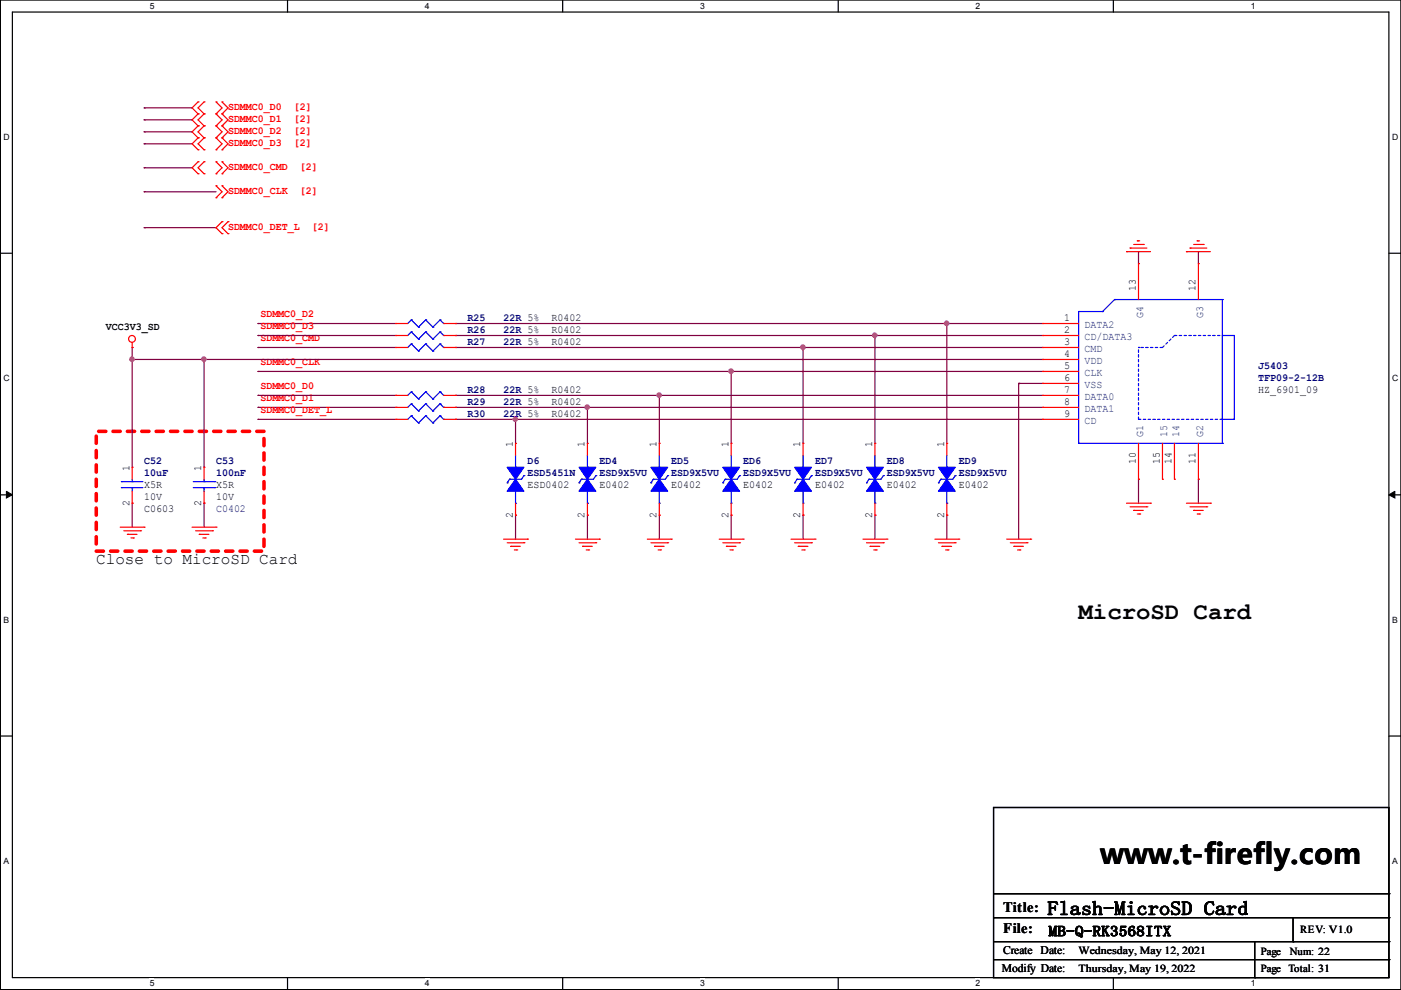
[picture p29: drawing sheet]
<svg xmlns="http://www.w3.org/2000/svg" width="297mm" height="210mm" viewBox="0 0 297 210" stroke-linecap="round" stroke-linejoin="round" font-family="sans-serif">
<defs><g id="words">
<text font-size="6" x="233.3" y="183.2">www.t-firefly.com</text>
<text font-size="5.1" x="228.7" y="131.2">MicroSD Card</text>
<text font-size="4.1" x="222.1" y="194">Flash-MicroSD Card</text>
<text font-size="3.4" x="20.4" y="119.5">Close to MicroSD Card</text>
<g font-size="3">
<text x="212.7" y="193.3">Title:</text>
<text x="212.7" y="197.9">File:</text>
<text x="222.3" y="198.5">MB-Q-RK3568ITX</text>
</g>
<g font-size="2.5">
<text x="212.7" y="202.4">Create Date:</text>
<text x="212.4" y="206.2">Modify Date:</text>
</g>
<g font-size="2.3" fill="#f00">
<text x="48.3" y="23.3">SDMMC0_D0</text>
<text x="62.3" y="23.3">[2]</text>
<text x="48.3" y="25.8">SDMMC0_D1</text>
<text x="48.3" y="28.4">SDMMC0_D2</text>
<text x="62.3" y="25.8">[2]</text>
<text x="62.3" y="28.4">[2]</text>
<text x="48.3" y="36">SDMMC0_CMD</text>
<text x="48.3" y="30.9">SDMMC0_D3</text>
<text x="62.3" y="30.9">[2]</text>
<text x="63.6" y="36">[2]</text>
<text x="48.3" y="41.1">SDMMC0_CLK</text>
<text x="63.6" y="41.1">[2]</text>
<text x="48.3" y="48.7">SDMMC0_DET_L</text>
<text x="66.1" y="48.7">[2]</text>
<text x="55.2" y="67.2">SDMMC0_D2</text>
<text x="55.2" y="69.8">SDMMC0_D3</text>
<text x="55.2" y="72.3">SDMMC0_CMD</text>
<text x="55.2" y="77.4">SDMMC0_CLK</text>
<text x="55.2" y="82.5">SDMMC0_D0</text>
<text x="55.2" y="85">SDMMC0_D1</text>
<text x="55.2" y="87.6">SDMMC0_DET_L</text>
</g>
<g font-size="2.3">
<text x="240.8" y="61.7" transform="rotate(-90 240.8 61.7)">13</text>
<text x="253.5" y="61.7" transform="rotate(-90 253.5 61.7)">12</text>
<text x="22.4" y="70">VCC3V3_SD</text>
<text x="116.9" y="68">R0402</text>
<text x="116.9" y="70.5">R0402</text>
<text x="225.6" y="70.5">2</text>
<text x="225.6" y="68">1</text>
<text x="116.9" y="73.1">R0402</text>
<text x="225.6" y="73.1">3</text>
<text x="225.6" y="75.6">4</text>
<text x="116.9" y="83.2">R0402</text>
<text x="225.6" y="78.2">5</text>
<text x="225.6" y="80.7">6</text>
<text x="225.6" y="83.2">7</text>
<text x="266.8" y="83.2">HZ_6901_09</text>
<text x="116.9" y="85.8">R0402</text>
<text x="116.9" y="88.3">R0402</text>
<text x="225.6" y="85.8">8</text>
<text x="225.6" y="88.3">9</text>
<text x="108.7" y="94.8" transform="rotate(-90 108.7 94.8)">1</text>
<text x="124" y="94.8" transform="rotate(-90 124 94.8)">1</text>
<text x="139.2" y="94.8" transform="rotate(-90 139.2 94.8)">1</text>
<text x="154.4" y="94.8" transform="rotate(-90 154.4 94.8)">1</text>
<text x="169.7" y="94.8" transform="rotate(-90 169.7 94.8)">1</text>
<text x="184.9" y="94.8" transform="rotate(-90 184.9 94.8)">1</text>
<text x="200.2" y="94.8" transform="rotate(-90 200.2 94.8)">1</text>
<text x="27.4" y="99.8" transform="rotate(-90 27.4 99.8)">1</text>
<text x="42.7" y="99.8" transform="rotate(-90 42.7 99.8)">1</text>
<text x="240.8" y="98.3" transform="rotate(-90 240.8 98.3)">10</text>
<text x="245.9" y="98.3" transform="rotate(-90 245.9 98.3)">15</text>
<text x="248.4" y="98.3" transform="rotate(-90 248.4 98.3)">14</text>
<text x="253.5" y="98.3" transform="rotate(-90 253.5 98.3)">11</text>
<text x="27.4" y="107.2" transform="rotate(-90 27.4 107.2)">2</text>
<text x="30.6" y="103.6">X5R</text>
<text x="30.6" y="106.1">10V</text>
<text x="42.7" y="107.2" transform="rotate(-90 42.7 107.2)">2</text>
<text x="45.8" y="103.6">X5R</text>
<text x="45.8" y="106.1">10V</text>
<text x="111.8" y="103.6">ESD0402</text>
<text x="127.1" y="103.6">E0402</text>
<text x="142.3" y="103.6">E0402</text>
<text x="157.6" y="103.6">E0402</text>
<text x="172.8" y="103.6">E0402</text>
<text x="188" y="103.6">E0402</text>
<text x="203.3" y="103.6">E0402</text>
<text x="30.6" y="108.6">C0603</text>
<text x="108.7" y="109.7" transform="rotate(-90 108.7 109.7)">2</text>
<text x="124" y="109.7" transform="rotate(-90 124 109.7)">2</text>
<text x="139.2" y="109.7" transform="rotate(-90 139.2 109.7)">2</text>
<text x="154.4" y="109.7" transform="rotate(-90 154.4 109.7)">2</text>
<text x="169.7" y="109.7" transform="rotate(-90 169.7 109.7)">2</text>
<text x="184.9" y="109.7" transform="rotate(-90 184.9 109.7)">2</text>
<text x="200.2" y="109.7" transform="rotate(-90 200.2 109.7)">2</text>
<text x="275.7" y="197.9">REV: V1.0</text>
<text x="228.7" y="202.2">Wednesday, May 12, 2021</text>
<text x="267.3" y="202.5">Page</text>
<text x="273.5" y="202.5">Num: 22</text>
<text x="228.7" y="206">Thursday, May 19, 2022</text>
<text x="267.3" y="206">Page</text>
<text x="273.2" y="206">Total: 31</text>
</g>
<g font-size="2.3" fill="#000080">
<text x="99.1" y="68">R25</text>
<text x="99.1" y="70.5">R26</text>
<text x="106.8" y="68">22R 5%</text>
<text x="106.8" y="70.5">22R 5%</text>
<text x="99.1" y="73.1">R27</text>
<text x="106.8" y="73.1">22R 5%</text>
<text x="99.1" y="83.2">R28</text>
<text x="106.8" y="83.2">22R 5%</text>
<text x="266.8" y="78.2">J5403</text>
<text x="266.8" y="80.7">TFP09-2-12B</text>
<text x="99.1" y="85.8">R29</text>
<text x="99.1" y="88.3">R30</text>
<text x="106.8" y="85.8">22R 5%</text>
<text x="106.8" y="88.3">22R 5%</text>
<text x="30.6" y="98.5">C52</text>
<text x="30.6" y="101">10uF</text>
<text x="45.8" y="98.5">C53</text>
<text x="45.8" y="101">100nF</text>
<text x="111.8" y="98.5">D6</text>
<text x="111.8" y="101">ESD5451N</text>
<text x="127.1" y="98.5">ED4</text>
<text x="127.1" y="101">ESD9X5VU</text>
<text x="142.3" y="98.5">ED5</text>
<text x="142.3" y="101">ESD9X5VU</text>
<text x="157.6" y="98.5">ED6</text>
<text x="157.6" y="101">ESD9X5VU</text>
<text x="172.8" y="98.5">ED7</text>
<text x="172.8" y="101">ESD9X5VU</text>
<text x="188" y="98.5">ED8</text>
<text x="188" y="101">ESD9X5VU</text>
<text x="203.3" y="98.5">ED9</text>
<text x="203.3" y="101">ESD9X5VU</text>
<text x="45.8" y="108.6">C0402</text>
</g>
<g font-size="2.3" fill="#004080">
<text x="230" y="69.6">DATA2</text>
<text x="242.4" y="67.3" transform="rotate(-90 242.4 67.3)">G4</text>
<text x="255.1" y="67.3" transform="rotate(-90 255.1 67.3)">G3</text>
<text x="230" y="72.2">CD/DATA3</text>
<text x="230" y="74.7">CMD</text>
<text x="230" y="77.2">VDD</text>
<text x="230" y="79.8">CLK</text>
<text x="230" y="82.3">VSS</text>
<text x="230" y="84.9">DATA0</text>
<text x="230" y="87.4">DATA1</text>
<text x="230" y="89.9">CD</text>
<text x="242.4" y="92.7" transform="rotate(-90 242.4 92.7)">G1</text>
<text x="247.5" y="92.7" transform="rotate(-90 247.5 92.7)">15</text>
<text x="250" y="92.7" transform="rotate(-90 250 92.7)">14</text>
<text x="255.1" y="92.7" transform="rotate(-90 255.1 92.7)">G2</text>
</g>
<g font-size="1.8">
<text x="31.7" y="1.9">5</text>
<text x="90.1" y="1.9">4</text>
<text x="148.4" y="1.9">3</text>
<text x="206.8" y="1.9">2</text>
<text x="265.2" y="1.9">1</text>
<text x=".8" y="29.7">D</text>
<text x="295.1" y="29.7">D</text>
<text x=".8" y="80.9">C</text>
<text x="295.1" y="80.9">C</text>
<text x=".8" y="132.1">B</text>
<text x="295.1" y="132.1">B</text>
<text x=".8" y="183.2">A</text>
<text x="295.1" y="183.2">A</text>
<text x="31.7" y="209.1">5</text>
<text x="90.1" y="209.1">4</text>
<text x="148.4" y="209.1">3</text>
<text x="206.8" y="209.1">2</text>
<text x="265.2" y="209.1">1</text>
</g>
</g></defs>
<path d="M.1 0h296.9v209.8h-296.9zM2.6 2.6h291.9v204.7h-291.9z" fill="none" stroke="#000" stroke-width=".25"/>
<g fill="#fff">
<path d="M31.7 .3h1v1.9h-1z"/>
<path d="M31.7 207.5h1v2h-1z"/>
</g>
<path d="M61 0v2.6M61 207.3v2.5" fill="none" stroke="#000" stroke-width=".25"/>
<g fill="#fff">
<path d="M90.1 .3h.9v1.9h-.9z"/>
<path d="M90.1 207.5h.9v2h-.9z"/>
</g>
<path d="M119.3 0v2.6M119.3 207.3v2.5" fill="none" stroke="#000" stroke-width=".25"/>
<g fill="#fff">
<path d="M148.4 .3h1v1.9h-1z"/>
<path d="M148.4 207.5h1v2h-1z"/>
</g>
<path d="M177.7 0v2.6M177.7 207.3v2.5" fill="none" stroke="#000" stroke-width=".25"/>
<g fill="#fff">
<path d="M206.8 .3h1v1.9h-1z"/>
<path d="M206.8 207.5h1v2h-1z"/>
</g>
<path d="M236.1 0v2.6M236.1 207.3v2.5" fill="none" stroke="#000" stroke-width=".25"/>
<g fill="#fff">
<path d="M265.2 .3h.9v1.9h-.9z"/>
<path d="M265.2 207.5h.9v2h-.9z"/>
<path d="M.8 28.1h1.1v2h-1.1z"/>
<path d="M295.1 28.1h1.2v2h-1.2z"/>
<path d="M.8 79.3h1.1v1.9h-1.1z"/>
<path d="M295.1 79.3h1.2v1.9h-1.2z"/>
</g>
<path d="M.1 53.7h2.5M294.5 53.7h2.5" fill="none" stroke="#000" stroke-width=".25"/>
<g fill="#fff">
<path d="M.8 130.5h1.1v1.9h-1.1z"/>
<path d="M295.1 130.5h1.1v1.9h-1.1z"/>
</g>
<path d="M.1 104.9h2.5M294.5 104.9h2.5" fill="none" stroke="#000" stroke-width=".25"/>
<path d="M1.4 104.2l1.2 .7-1.2 .7zM294.5 104.9l1.2-.7v1.4z" fill="#000" stroke="#000" stroke-width=".21"/>
<g fill="#fff">
<path d="M.8 181.6h1v2h-1z"/>
<path d="M295.1 181.6h1.1v2h-1.1z"/>
</g>
<g fill="none" stroke="#000" stroke-width=".25">
<path d="M.1 156.1h2.5M294.5 156.1h2.5M210.7 171.2h83.8v36.1h-83.8zM210.7 189.5h83.8M210.7 194.6h83.8M210.7 199.7h83.8M266 199.7v7.6M274.2 199.7h.1M274.2 194.6v5.1M294.5 189.5h.1M294.5 194.6h.1M294.5 199.7h.1"/>
<path d="M210.7 203.5h83.8M266 207.3h.1M294.5 203.5h.1"/>
</g>
<path d="M20.4 91.5h35.6v25.4h-35.6z" fill="none" stroke="#f00" stroke-width=".76" stroke-dasharray="1.5 1.5"/>
<g fill="none" stroke="#800040" stroke-width=".25">
<path d="M30.6 22.9h.1M30.6 25.4h.1M30.6 35.6h.1M30.6 28h.1M30.6 30.5h.1M30.6 22.9h10.1M30.6 25.4h10.1M30.6 35.6h10.1M30.6 28h10.1M30.6 30.5h10.1M30.6 40.7h.1M30.6 48.3h.1"/>
<path d="M30.6 40.7h15.2M30.6 48.3h15.2M241.4 53.4h.1M241.4 53.4v2.5M254.1 53.4h.1M254.1 53.4v2.5M28 76.2h.1M28 73.7h.1M28 76.2h193.1M28 73.7v25.4M43.3 76.2h.1M43.3 76.2v22.9"/>
<path d="M54.7 73.7h.1M54.7 78.8h.1M54.7 68.6h.1M54.7 71.1h.1M54.7 73.7h29.2M54.7 78.8h166.4M54.7 71.1h29.2M54.7 68.6h29.2M96.6 71.1h.1M96.6 73.7h.1M96.6 68.6h.1M96.6 73.7h124.5"/>
<path d="M96.6 71.1h124.5M96.6 68.6h124.5M155 78.8h.1M155 78.8v15.2M170.3 73.7h.1M170.3 73.7v20.3M185.5 71.1h.1M185.5 71.1v22.9M200.7 68.6h.1M200.7 68.6v25.4M54.7 86.4h.1M54.7 88.9h.1"/>
<path d="M54.7 83.8h.1M54.7 86.4h29.2M54.7 88.9h29.2M54.7 83.8h29.2M96.6 88.9h.1M96.6 83.8h.1M96.6 86.4h.1M96.6 86.4h124.5M96.6 88.9h124.5M96.6 83.8h124.5M109.3 88.9h.1M109.3 88.9v5.1"/>
<path d="M124.5 86.4h.1M124.5 86.4v7.6M139.8 83.8h.1M139.8 83.8v10.2M216 81.3h.1M216 81.3h5.1M216 81.3v33M28 106.7h.1M28 106.7v5.1M43.3 106.7h.1M43.3 106.7v5.1M109.3 109.2h.1"/>
<path d="M109.3 109.2v5.1M124.5 109.2h.1M124.5 109.2v5.1M139.8 109.2h.1M139.8 109.2v5.1M155 109.2h.1M155 109.2v5.1M170.3 109.2h.1M170.3 109.2v5.1M185.5 109.2h.1M185.5 109.2v5.1M200.7 109.2h.1"/>
<path d="M200.7 109.2v5.1M241.4 101.6h.1M241.4 101.6v5.1M254.1 101.6h.1M254.1 101.6v5.1"/>
</g>
<g fill="#f0f" stroke="#f0f" stroke-width=".25">
<circle cx="28" cy="76.2" r=".47"/>
<circle cx="155" cy="78.7" r=".47"/>
<circle cx="185.5" cy="71.1" r=".47"/>
<circle cx="170.2" cy="73.6" r=".47"/>
<circle cx="124.5" cy="86.3" r=".47"/>
<circle cx="139.7" cy="83.8" r=".47"/>
<circle cx="109.3" cy="88.9" r=".47"/>
<circle cx="200.7" cy="68.6" r=".47"/>
<circle cx="43.2" cy="76.2" r=".47"/>
</g>
<g fill="none" stroke="#f00" stroke-width=".25">
<path d="M42 21.6h.1M42 24.1h.1M42 26.7h.1M42 34.3h.1M42 36.8h.1M42 29.2h.1M42 31.8h.1M42 21.6l-1.3 1.3 1.3 1.2M42 29.2l-1.3 1.3 1.3 1.3M42 24.1l-1.3 1.3 1.3 1.3M42 34.3l-1.3 1.3 1.3 1.2M42 26.7l-1.3 1.3 1.3 1.2"/>
<path d="M43.3 24.1h.1M43.3 21.6h.1M43.3 26.7h.1M43.3 36.8h.1M43.3 34.3h.1M43.3 29.2h.1M43.3 31.8h.1M43.3 21.6l-1.3 1.3 1.3 1.2M43.3 26.7l-1.3 1.3 1.3 1.2M43.3 24.1l-1.3 1.3 1.3 1.3M43.3 29.2l-1.3 1.3 1.3 1.3M43.3 34.3l-1.3 1.3 1.3 1.2"/>
<path d="M45.8 24.1h.1M45.8 21.6h.1M45.8 26.7h.1M45.8 36.8h.1M45.8 34.3h.1M45.8 39.4h.1M45.8 29.2h.1M45.8 31.8h.1M45.8 26.7l1.3 1.3-1.3 1.2M45.8 21.6l1.3 1.3-1.3 1.2M45.8 29.2l1.3 1.3-1.3 1.3M45.8 24.1l1.3 1.3-1.3 1.3"/>
<path d="M45.8 39.4l1.3 1.3-1.3 1.2M45.8 34.3l1.3 1.3-1.3 1.2M47.1 24.1h.1M47.1 21.6h.1M47.1 26.7h.1M47.1 36.8h.1M47.1 34.3h.1M47.1 39.4h.1M47.1 29.2h.1M47.1 31.8h.1M47.1 29.2l1.2 1.3-1.2 1.3M47.1 21.6l1.2 1.3-1.2 1.2"/>
<path d="M47.1 24.1l1.2 1.3-1.2 1.3M47.1 26.7l1.2 1.3-1.2 1.2M47.1 34.3l1.2 1.3-1.2 1.2M47.1 39.4l1.2 1.3-1.2 1.2M45.8 41.9h.1M47.1 47h.1M47.1 49.5h.1M47.1 41.9h.1M47.1 47l-1.3 1.3 1.3 1.2M48.3 49.5h.1M48.3 47h.1M48.3 47l-1.2 1.3 1.2 1.2"/>
<path d="M238.8 53.4h.1M238.8 53.4h5.1M239.6 52.6h.1M239.6 52.6h3.6M240.4 51.8h2M241.1 51.1h.1M241.1 51.1h.5M241.4 55.9h.1M241.4 55.9v7.6M242.4 51.8h.1M251.5 53.4h.1M251.5 53.4h5.1"/>
<path d="M252.3 52.6h.1M252.3 52.6h3.6M253.1 51.8h2M253.8 51.1h.1M253.8 51.1h.5M254.1 55.9h.1M254.1 55.9v7.6M255.1 51.8h.1M28 73.7h.1M28 72.7v1M83.9 68.6h.1M83.9 73.7h.1"/>
<path d="M83.9 71.1h.1M83.9 68.6h2.5M83.9 73.7h2.5M83.9 71.1h2.5M94.1 68.6h2.5M94.1 73.7h2.5M94.1 71.1h2.5M96.6 68.6h.1M96.6 73.7h.1M96.6 71.1h.1M221.1 71.1h.1M221.1 73.7h.1"/>
<path d="M221.1 76.2h.1M221.1 78.8h.1M221.1 68.6h.1M221.1 68.6h7.6M221.1 73.7h7.6M221.1 71.1h7.6M221.1 76.2h7.6M221.1 78.8h7.6M28 99.1h.1M28 99.1v2.5M43.3 99.1h.1M43.3 99.1v2.5"/>
<path d="M83.9 86.4h.1M83.9 88.9h.1M83.9 83.8h.1M83.9 83.8h2.5M83.9 86.4h2.5M83.9 88.9h2.5M94.1 83.8h2.5M94.1 86.4h2.5M94.1 88.9h2.5M96.6 86.4h.1M96.6 88.9h.1M96.6 83.8h.1"/>
<path d="M109.3 94h.1M109.3 94v2.5M124.5 94h.1M124.5 94v2.5M139.8 94h.1M139.8 94v2.5M155 94h.1M155 94v2.5M170.3 94h.1M170.3 94v2.5M185.5 94h.1M185.5 94v2.5"/>
<path d="M200.7 94h.1M200.7 94v2.5M221.1 81.3h.1M221.1 83.8h.1M221.1 86.4h.1M221.1 88.9h.1M221.1 81.3h7.6M221.1 83.8h7.6M221.1 86.4h7.6M221.1 88.9h7.6M241.4 94v7.6M246.5 94v7.6"/>
<path d="M249 94v7.6M254.1 94v7.6M25.5 111.8h5.1M26.2 112.5h3.6M27 113.3h.1M27 113.3h2M27.8 114.1h.5M28 106.7h.1M28 104.2v2.5M28.3 114.1h.1M29.8 112.5h.1M30.6 111.8h.1"/>
<path d="M40.7 111.8h5.1M41.5 112.5h3.5M42.2 113.3h.1M42.2 113.3h2.1M43 114.1h.5M43.3 106.7h.1M43.3 104.2v2.5M43.5 114.1h.1M45 112.5h.1M45.8 111.8h.1M106.8 114.3h5M107.5 115.1h3.6"/>
<path d="M108.3 115.8h.1M108.3 115.8h2M109.1 116.6h.5M109.3 109.2h.1M109.3 106.7v2.5M109.6 116.6h.1M111.1 115.1h.1M111.8 114.3h.1M122 114.3h5.1M122.8 115.1h3.5M123.5 115.8h.1M123.5 115.8h2.1"/>
<path d="M124.3 116.6h.5M124.5 109.2h.1M124.5 106.7v2.5M124.8 116.6h.1M126.3 115.1h.1M127.1 114.3h.1M137.2 114.3h5.1M138 115.1h3.6M138.8 115.8h.1M138.8 115.8h2M139.5 116.6h.5M139.8 109.2h.1"/>
<path d="M139.8 106.7v2.5M140 116.6h.1M141.6 115.1h.1M142.3 114.3h.1M152.5 114.3h5.1M153.2 115.1h3.6M154 115.8h.1M154 115.8h2M154.8 116.6h.5M155 109.2h.1M155 106.7v2.5M155.3 116.6h.1"/>
<path d="M156.8 115.1h.1M157.6 114.3h.1M167.7 114.3h5.1M168.5 115.1h3.5M169.2 115.8h.1M169.2 115.8h2.1M170 116.6h.5M170.3 109.2h.1M170.3 106.7v2.5M170.5 116.6h.1M172 115.1h.1M172.8 114.3h.1"/>
<path d="M183 114.3h5M183.7 115.1h3.6M184.5 115.8h.1M184.5 115.8h2M185.3 116.6h.5M185.5 109.2h.1M185.5 106.7v2.5M185.8 116.6h.1M187.3 115.1h.1M188 114.3h.1M198.2 114.3h5.1M199 115.1h3.5"/>
<path d="M199.7 115.8h.1M199.7 115.8h2.1M200.5 116.6h.5M200.7 109.2h.1M200.7 106.7v2.5M201 116.6h.1M202.5 115.1h.1M203.3 114.3h.1M213.4 114.3h5.1M214.2 115.1h3.6M215 115.8h.1M215 115.8h2"/>
<path d="M215.7 116.6h.5M216.2 116.6h.1M217.8 115.1h.1M218.5 114.3h.1M238.8 106.7h5.1M239.6 107.5h3.6M240.4 108.2h.1M240.4 108.2h2M241.1 109h.5M241.4 101.6h.1M241.6 109h.1M243.2 107.5h.1"/>
<path d="M243.9 106.7h.1M246.5 101.6h.1M249 101.6h.1M251.5 106.7h5.1M252.3 107.5h3.6M253.1 108.2h.1M253.1 108.2h2M253.8 109h.5M254.1 101.6h.1M254.3 109h.1M255.9 107.5h.1M256.6 106.7h.1"/>
<circle cx="28" cy="71.9" r=".72"/>
</g>
<g fill="none" stroke="#00f" stroke-width=".25">
<path d="M87.2 67.8h.1M87.2 72.9h.1M87.2 70.4h.1M87.2 67.8l-.8 .8M87.2 67.8l1.5 1.6M87.2 72.9l-.8 .8M87.2 72.9l1.5 1.5M87.2 70.4l-.8 .7M87.2 70.4l1.5 1.5M88.7 69.4h.1M88.7 74.4h.1M88.7 71.9h.1"/>
<path d="M90.3 67.8h.1M90.3 72.9h.1M90.3 70.4h.1M90.3 67.8l-1.6 1.6M90.3 67.8l1.5 1.6M90.3 72.9l-1.6 1.5M90.3 72.9l1.5 1.5M90.3 70.4l-1.6 1.5M90.3 70.4l1.5 1.5M91.8 69.4h.1M91.8 74.4h.1M91.8 71.9h.1"/>
<path d="M93.3 67.8h.1M93.3 72.9h.1M93.3 70.4h.1M93.3 67.8l-1.5 1.6M93.3 67.8l.8 .8M93.3 72.9l-1.5 1.5M93.3 72.9l.8 .8M93.3 70.4l-1.5 1.5M93.3 70.4l.8 .7M94.1 68.6h.1M94.1 73.7h.1M94.1 71.1h.1"/>
<path d="M228.7 66.1h.1M228.7 66.1v27.9M228.7 66.1h5.1M233.8 66.1h.1M236.3 63.5h.1M236.3 63.5h22.9M236.3 63.5l-2.5 2.6M259.2 71.1h2.5v17.8h-2.5zM259.2 63.5h.1M259.2 63.5v30.5M87.2 85.6h.1M87.2 88.2h.1"/>
<path d="M87.2 83.1h.1M87.2 85.6l-.8 .8M87.2 85.6l1.5 1.5M87.2 88.2l-.8 .7M87.2 88.2l1.5 1.5M87.2 83.1l-.8 .7M87.2 83.1l1.5 1.5M88.7 87.1h.1M88.7 89.7h.1M88.7 84.6h.1M90.3 85.6h.1M90.3 88.2h.1"/>
<path d="M90.3 83.1h.1M90.3 85.6l-1.6 1.5M90.3 85.6l1.5 1.5M90.3 88.2l-1.6 1.5M90.3 88.2l1.5 1.5M90.3 83.1l-1.6 1.5M90.3 83.1l1.5 1.5M91.8 87.1h.1M91.8 89.7h.1M91.8 84.6h.1M93.3 85.6h.1M93.3 88.2h.1"/>
<path d="M93.3 83.1h.1M93.3 85.6l-1.5 1.5M93.3 85.6l.8 .8M93.3 88.2l-1.5 1.5M93.3 88.2l.8 .7M93.3 83.1l-1.5 1.5M93.3 83.1l.8 .7M94.1 86.4h.1M94.1 88.9h.1M94.1 83.8h.1M109.3 99.1h.1M109.3 96.5v2.6"/>
<path d="M124.5 99.1h.1M124.5 96.5v2.6M139.8 99.1h.1M139.8 96.5v2.6M155 99.1h.1M155 96.5v2.6M170.3 99.1h.1M170.3 96.5v2.6M185.5 99.1h.1M185.5 96.5v2.6M200.7 99.1h.1M200.7 96.5v2.6"/>
<path d="M228.7 94h.1M228.7 94h30.5M259.2 94h.1M25.7 103.4h.1M25.7 102.1h.1M25.7 103.4h4.6M25.7 102.1h4.6M28 102.1h.1M28 103.4h.1M28 101.6v.5M28 103.4v.8M41 103.4h4.6"/>
<path d="M41 102.1h4.6M43.3 102.1h.1M43.3 103.4h.1M43.3 101.6v.5M43.3 103.4v.8M45.6 103.4h.1M45.6 102.1h.1M107.5 102.4h.1M108 101.6h.1M108 101.6l-.5 .8M109.3 106.7h.1M109.3 104.2v2.5"/>
<path d="M111.1 100.9h.1M111.1 100.9l-.5 .7h-2.6M122.8 102.4h.1M123.3 101.6h.1M123.3 101.6l-.5 .8M124.5 106.7h.1M124.5 104.2v2.5M126.3 100.9h.1M126.3 100.9l-.5 .7h-2.5M138 102.4h.1M138.5 101.6h.1M138.5 101.6l-.5 .8"/>
<path d="M139.8 106.7h.1M139.8 104.2v2.5M141.6 100.9h.1M141.6 100.9l-.5 .7h-2.6M153.2 102.4h.1M153.8 101.6h.1M153.8 101.6l-.6 .8M155 106.7h.1M155 104.2v2.5M156.8 100.9h.1M156.8 100.9l-.5 .7h-2.5M168.5 102.4h.1"/>
<path d="M169 101.6h.1M169 101.6l-.5 .8M170.3 106.7h.1M170.3 104.2v2.5M172 100.9h.1M172 100.9l-.5 .7h-2.5M183.7 102.4h.1M184.2 101.6h.1M184.2 101.6l-.5 .8M185.5 106.7h.1M185.5 104.2v2.5M187.3 100.9h.1"/>
<path d="M187.3 100.9l-.5 .7h-2.6M199 102.4h.1M199.5 101.6h.1M199.5 101.6l-.5 .8M200.7 106.7h.1M200.7 104.2v2.5M202.5 100.9h.1M202.5 100.9l-.5 .7h-2.5"/>
</g>
<g fill="#00f" stroke="#00f" stroke-width=".25">
<path d="M183.7 99.1h3.6l-1.8 2.5z" fill-rule="evenodd"/>
<path d="M185.5 101.6l1.8 2.6h-3.6z" fill-rule="evenodd"/>
<path d="M122.8 99.1h3.5l-1.8 2.5z" fill-rule="evenodd"/>
<path d="M124.5 101.6l1.8 2.6h-3.5z" fill-rule="evenodd"/>
<path d="M138 99.1h3.6l-1.8 2.5z" fill-rule="evenodd"/>
<path d="M139.8 101.6l1.8 2.6h-3.6z" fill-rule="evenodd"/>
<path d="M168.5 99.1h3.5l-1.7 2.5z" fill-rule="evenodd"/>
<path d="M170.3 101.6l1.7 2.6h-3.5z" fill-rule="evenodd"/>
<path d="M107.5 99.1h3.6l-1.8 2.5z" fill-rule="evenodd"/>
<path d="M109.3 101.6l1.8 2.6h-3.6z" fill-rule="evenodd"/>
<path d="M199 99.1h3.5l-1.8 2.5z" fill-rule="evenodd"/>
<path d="M200.7 101.6l1.8 2.6h-3.5z" fill-rule="evenodd"/>
<path d="M153.2 99.1h3.6l-1.8 2.5z" fill-rule="evenodd"/>
<path d="M155 101.6l1.8 2.6h-3.6z" fill-rule="evenodd"/>
</g>
<path d="M241.4 73.7h.1M246.5 73.7l2.5-2.6M246.5 73.7h-5.1M249 71.1h.1M249 71.1h10.2M259.2 71.1h.1M241.4 88.9h.1M241.4 88.9v-15.2M259.2 88.9h-17.8" fill="none" stroke="#00f" stroke-width=".25" stroke-dasharray=".5 .5"/>
<use href="#words"/>
</svg>
